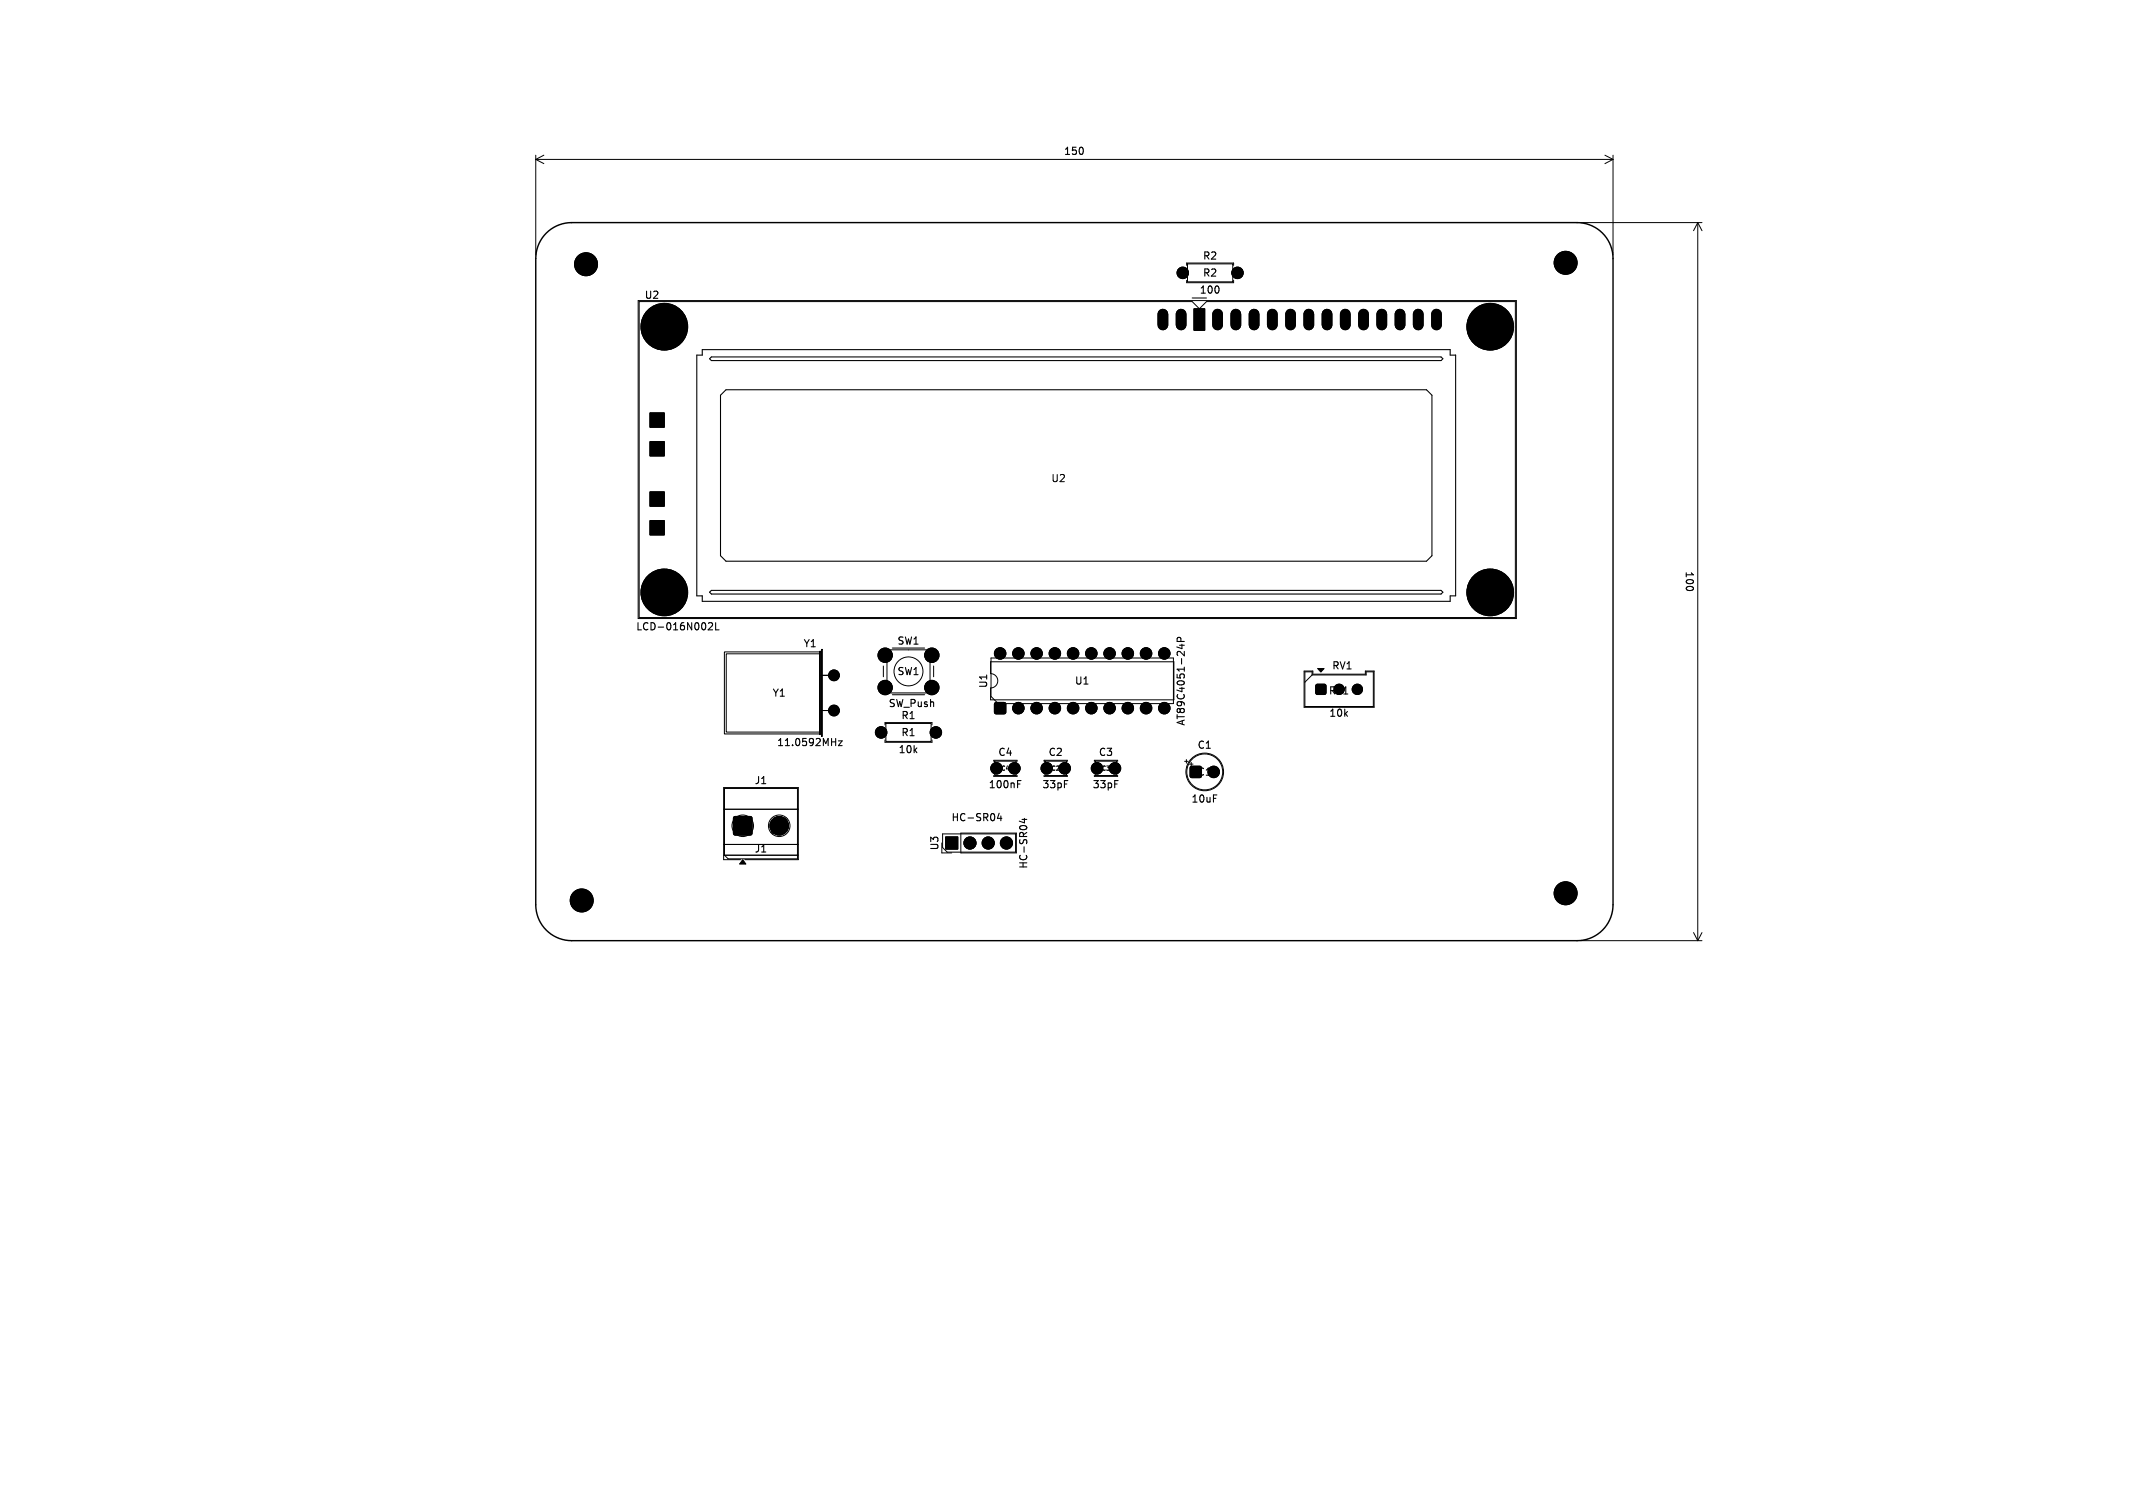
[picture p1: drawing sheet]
<svg xmlns="http://www.w3.org/2000/svg" width="297mm" height="210mm" viewBox="0 0 297 210" stroke-linecap="round" stroke-linejoin="round" font-family="sans-serif">
<defs><g id="words">
<g font-size="1.4">
<text x="148" y="21.8">150</text>
<text x="89.7" y="41.8">U2</text>
<text x="166.9" y="41.1">100</text>
<text x="167.4" y="36.4">R2</text>
<text x="167.4" y="38.7">R2</text>
<text x="146.3" y="67.3">U2</text>
<text x="234.5" y="79.4" transform="rotate(90 234.5 79.4)">100</text>
<text x="88.5" y="88">LCD-016N002L</text>
<text x="124.9" y="90">SW1</text>
<text x="111.8" y="90.3">Y1</text>
<text x="124.9" y="94.2">SW1</text>
<text x="137.7" y="95.9" transform="rotate(-90 137.7 95.9)">U1</text>
<text x="149.6" y="95.5">U1</text>
<text x="185.4" y="93.4">RV1</text>
<text x="107.5" y="97.2">Y1</text>
<text x="123.6" y="98.7">SW_Push</text>
<text x="125.4" y="100.4">R1</text>
<text x="165.2" y="101.2" transform="rotate(-90 165.2 101.2)">AT89C4051-24P</text>
<text x="184.9" y="96.9">RV1</text>
<text x="185" y="100">10k</text>
<text x="108.1" y="104.1">11.0592MHz</text>
<text x="125" y="105.1">10k</text>
<text x="125.4" y="102.7">R1</text>
<text x="138.9" y="105.5">C4</text>
<text x="145.9" y="105.5">C2</text>
<text x="152.9" y="105.5">C3</text>
<text x="166.6" y="104.5">C1</text>
<text x="105" y="109.4">J1</text>
<text x="137.6" y="110">100nF</text>
<text x="145" y="110">33pF</text>
<text x="152" y="110">33pF</text>
<text x="165.8" y="112">10uF</text>
<text x="166.6" y="108.2">C1</text>
<text x="105" y="118.9">J1</text>
<text x="130.9" y="118.5" transform="rotate(-90 130.9 118.5)">U3</text>
<text x="132.4" y="114.6">HC-SR04</text>
<text x="143.2" y="121.1" transform="rotate(-90 143.2 121.1)">HC-SR04</text>
</g>
<g font-size=".8">
<text x="139.3" y="107.4">C4</text>
<text x="146.3" y="107.4">C2</text>
<text x="153.3" y="107.4">C3</text>
</g>
</g></defs>
<path d="M76.1 32.5a5 5 0 0 1 3.5-1.5h140a5 5 0 0 1 5 5v90a5 5 0 0 1-5 5h-140a5 5 0 0 1-5-5v-90a5 5 0 0 1 1.5-3.5z" fill="none" stroke="#000" stroke-width=".2"/>
<g fill="#000" stroke="#000" stroke-width=".14">
<path d="M90.5 57.5h2v2h-2zM166.3 43h1.4v3h-1.4zM90.5 68.5h2v2h-2zM90.5 61.5h2v2h-2zM90.5 72.5h2v2h-2zM138.5 97.9l.2-.1 1.3 .1 .1 .2-.1 1.2-.2 .1-1.3-.1v-.1zM183.3 95.4l.1-.1 1.2 .1v.1v1.1l-.2 .1-1.1-.1-.1-.1zM183.5 93.1h.9l-.5 .5zM102.2 113.8l.2-.1 2.2 .1 .1 .2-.1 2.2-.1 .1-2.3-.1-.1-.1zM131.7 116.6h1.7v1.7h-1.7zM165.8 106.8l.1-.1 1.3 .1 .1 .2-.1 1.2-.1 .1-1.3-.1-.1-.1zM103.4 119.7l.5 .6h-.9z"/>
<circle cx="81.6" cy="36.8" r="1.6"/>
<circle cx="164.7" cy="38" r=".8"/>
<circle cx="172.3" cy="38" r=".8"/>
<circle cx="218" cy="36.6" r="1.6"/>
<circle cx="92.5" cy="45.5" r="3.2"/>
<circle cx="207.5" cy="45.5" r="3.2"/>
<circle cx="92.5" cy="82.5" r="3.2"/>
<circle cx="116.1" cy="94" r=".75"/>
<circle cx="116.1" cy="98.9" r=".75"/>
<circle cx="123.2" cy="91.2" r="1"/>
<circle cx="123.2" cy="95.7" r="1"/>
<circle cx="129.7" cy="91.2" r="1"/>
<circle cx="129.8" cy="95.7" r="1"/>
<circle cx="139.3" cy="91" r=".8"/>
<circle cx="141.8" cy="91" r=".8"/>
<circle cx="141.8" cy="98.6" r=".8"/>
<circle cx="144.3" cy="91" r=".8"/>
<circle cx="144.3" cy="98.6" r=".8"/>
<circle cx="146.9" cy="98.6" r=".8"/>
<circle cx="146.9" cy="91" r=".8"/>
<circle cx="149.4" cy="91" r=".8"/>
<circle cx="149.4" cy="98.6" r=".8"/>
<circle cx="152" cy="91" r=".8"/>
<circle cx="152" cy="98.6" r=".8"/>
<circle cx="154.5" cy="98.6" r=".8"/>
<circle cx="154.5" cy="91" r=".8"/>
<circle cx="157" cy="98.6" r=".8"/>
<circle cx="157" cy="91" r=".8"/>
<circle cx="159.6" cy="98.6" r=".8"/>
<circle cx="159.6" cy="91" r=".8"/>
<circle cx="162.1" cy="91" r=".8"/>
<circle cx="162.1" cy="98.6" r=".8"/>
<circle cx="186.5" cy="96" r=".72"/>
<circle cx="189" cy="96" r=".72"/>
<circle cx="207.5" cy="82.5" r="3.2"/>
<circle cx="108.5" cy="115" r="1.3"/>
<circle cx="122.7" cy="102" r=".8"/>
<circle cx="130.3" cy="102" r=".8"/>
<circle cx="135.1" cy="117.4" r=".85"/>
<circle cx="137.6" cy="117.4" r=".85"/>
<circle cx="138.7" cy="107" r=".8"/>
<circle cx="140.1" cy="117.4" r=".85"/>
<circle cx="141.2" cy="107" r=".8"/>
<circle cx="145.7" cy="107" r=".8"/>
<circle cx="148.2" cy="107" r=".8"/>
<circle cx="152.7" cy="107" r=".8"/>
<circle cx="155.2" cy="107" r=".8"/>
<circle cx="169" cy="107.5" r=".8"/>
<circle cx="81" cy="125.4" r="1.6"/>
<circle cx="218" cy="124.4" r="1.6"/>
</g>
<g fill="none" stroke="#000" stroke-width="1.5">
<path d="M161.9 43.8v1.5M164.5 43.8v1.5M169.5 43.8v1.5M172.1 43.8v1.5M174.6 43.8v1.5M177.2 43.8v1.5M179.7 43.8v1.5M182.2 43.8v1.5M184.8 43.8v1.5M187.3 43.8v1.5M189.9 43.8v1.5M192.4 43.8v1.5"/>
<path d="M194.9 43.8v1.5M197.5 43.8v1.5M200 43.8v1.5"/>
</g>
<g fill="none" stroke="#000" stroke-width=".14">
<path d="M74.6 21.6v13.9M74.6 22.2h150M74.6 22.2l1.1 .6M75.7 21.6l-1.1 .6M164.7 38h.6M165.2 37v-.4h6.6v.4M165.2 39v.4h6.6v-.4M165.3 36.8h6.4v2.5h-6.4zM171.7 38h.6M220.1 31h16.9M223.5 21.6l1.1 .6M224.6 21.6v13.9"/>
<path d="M224.6 22.2l-1.1 .6M236.4 31v100M236.4 31l.6 1.1M236.4 31l-.6 1.1M88.9 41.9h122.2v44.2h-122.2zM89 42h77l1 1 1-1h43v44h-122zM166 41.5h2M100.9 90.8h13.5v11.4h-13.5zM101.1 91.1h13v10.9h-13zM114.1 90.7h.1v11.6h-.1zM114.1 94.1h2M114.1 99h2"/>
<path d="M114.4 90.4h.1v12.2h-.1zM123 92.8v1.5M123.5 90.5h6v6h-6zM124.3 96.8h4.4M124.3 90.3h4.4M130 92.8v1.5M137.9 92.2h25.5v5.3h-25.5v-1.7a1 1 0 0 0 1-1 1 1 0 0 0-1-1zM138 91.6h25.4v6.4h-24.4l-1-1zM181.6 93.5h1.2v.4h7.3v-.4h1.2v5h-9.7zM181.7 93.6h1v.4h7.5v-.4h1v4.8h-9.5zM182.7 94l-1 1M100.8 112.7h10.4"/>
<path d="M100.8 117.6h10.4M100.8 119.1h10.4M100.9 109.8h10.1v9.8h-9.6l-.5-.5zM103.1 119.7h-2.3v-10h10.4v10h-7.5M104.4 113.9l-2.1 2.1M104.6 114l-2.1 2.1M109.5 113.9l-2.1 2.1M109.6 114l-2.1 2.1M122.7 102h.6M123.2 101v-.4h6.6v.4M123.2 103v.4h6.6v-.4M123.3 100.8h6.4v2.5h-6.4z"/>
<path d="M129.7 102h.6M131.1 118.8h1.4M131.2 116.1h10.2v2.6h-9.5l-.7-.7zM133.8 116h7.7v2.8h-7.7zM138.4 106v-.1h3.2v.1M138.4 108v.1h3.2v-.1M138.5 106h3v2h-3zM145.4 106v-.1h3.2v.1M145.4 108v.1h3.2v-.1M145.5 106h3v2h-3zM152.4 106v-.1h3.2v.1M152.4 108v.1h3.2v-.1"/>
<path d="M152.5 106h3v2h-3zM164.9 106h.5M165.2 105.8v.5M165.6 106.4h.5M165.9 106.2v.5M220.1 131h16.9M235.8 129.9l.6 1.1M237 129.9l-.6 1.1"/>
<circle cx="126.5" cy="93.5" r="2.02"/>
<circle cx="103.4" cy="115" r="1.5"/>
<circle cx="108.5" cy="115" r="1.5"/>
<circle cx="167.7" cy="107.5" r="2.62"/>
<circle cx="167.7" cy="107.5" r="2.5"/>
</g>
<g fill="none" stroke="#000" stroke-width=".15">
<path d="M81.3 36.3v1M81.3 36.7h.6M81.9 36.3v1M150.8 20.7v.6M217.7 36.1v1M217.7 36.5h.6M218.3 36.1v1M97.8 48.7h104.1v.8h.8v33.5h-.8v.7h-104.1v-.7h-.8v-33.5h.8zM99.1 49.7h101.6l.2 .3-.2 .2h-101.6l-.3-.2zM100.3 55l.8-.7h97.5l.8 .7v22.4l-.8 .8h-97.5l-.8-.8zM169.7 40v.6M98.6 86.8l.4-.1 .2 .3-.6 .7h.6"/>
<path d="M99.1 82.2h101.6l.2 .3-.2 .2h-101.6l-.3-.2zM99.6 86.7v1h.5M164.2 89.9h.7M164.4 89.3v-.4l-.2-.1h-.2l-.1 .5h1M164.6 89.7v.6l-.7-.2M235 82.2h.6M116.7 103.2h.6l-.6 .6h.6M139.1 113.3l-.2 .7h.6M139.4 113.6v.7M141.7 109.2h.3M141.7 108.7h.5M142.3 114.1h.7"/>
<path d="M142.6 114v.6l-.7-.2M148.2 108.7h.5M155.2 108.7h.5M169 110.7h.4M80.7 124.9v1M80.7 125.3h.6M81.3 124.9v1M217.7 123.9v1M217.7 124.3h.6M218.3 123.9v1"/>
</g>
<use href="#words"/>
</svg>
